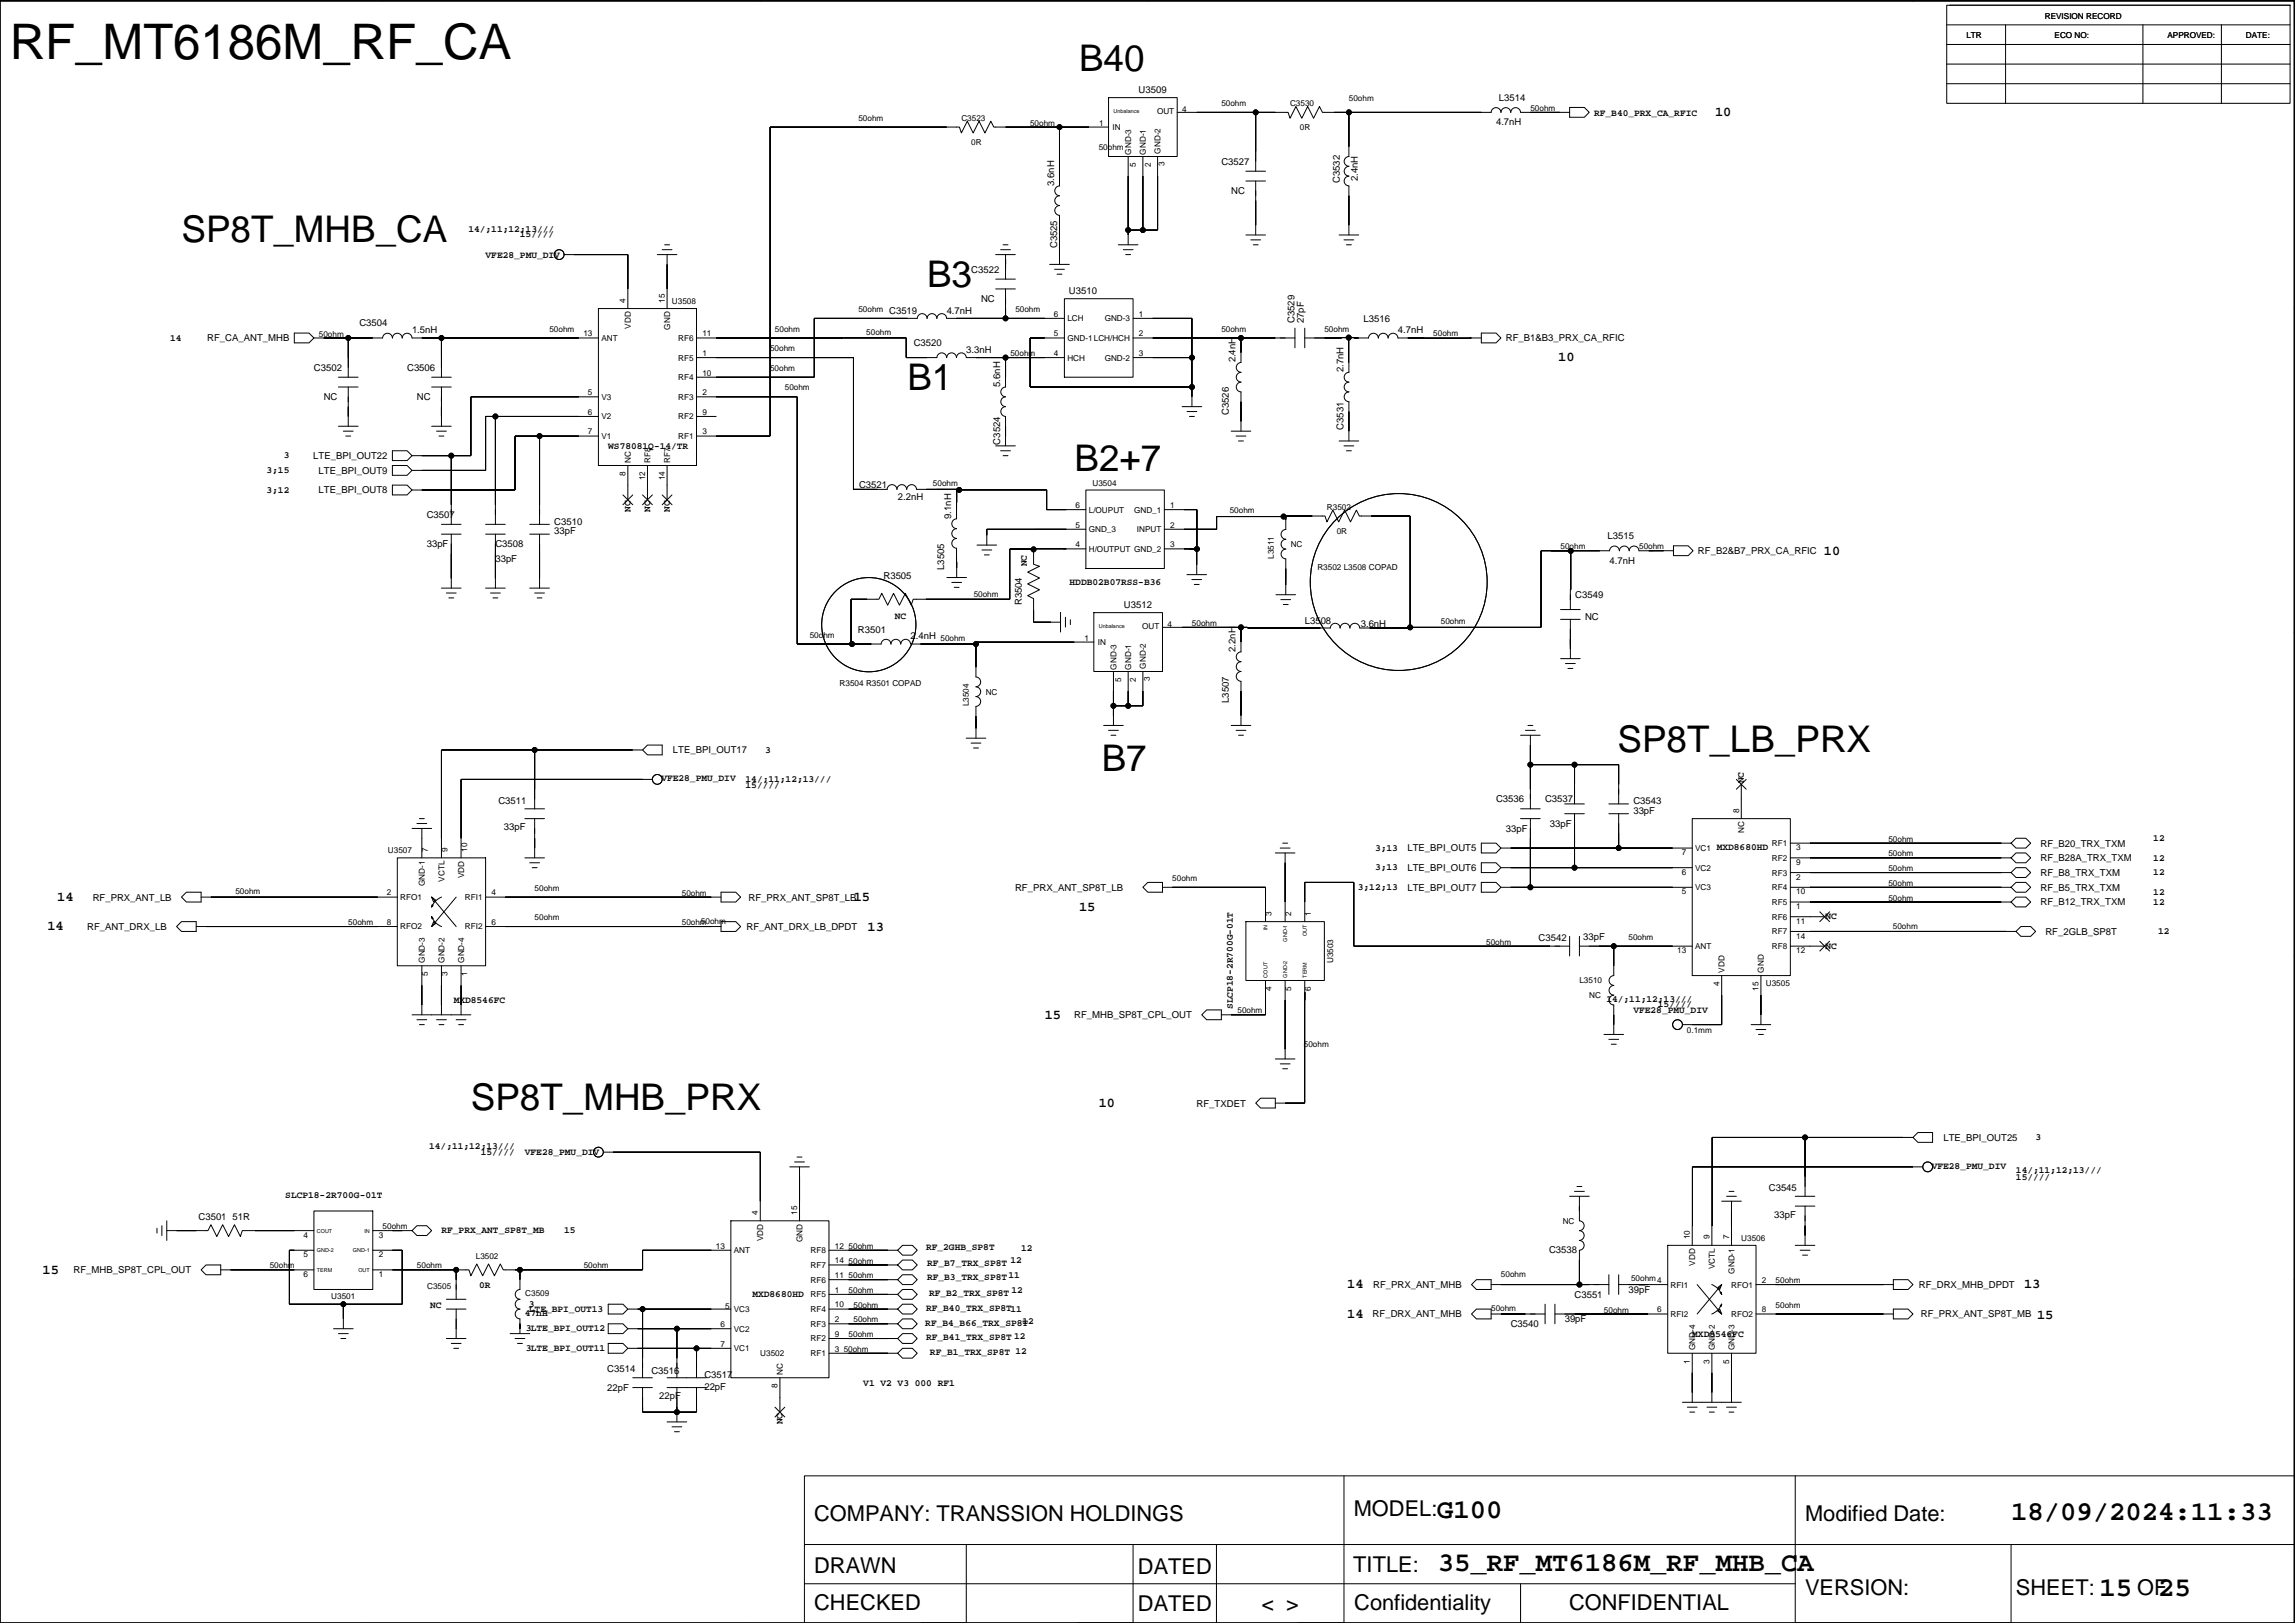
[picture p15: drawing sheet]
<svg xmlns="http://www.w3.org/2000/svg" width="594mm" height="420mm" viewBox="0 0 594 420" stroke-linecap="round" stroke-linejoin="round" font-family="sans-serif">
<defs><g id="words">
<text font-size="12.7" x="2.5" y="15.4">RF_MT6186M_RF_CA</text>
<g font-size="9.5">
<text x="279.3" y="18.5">B40</text>
<text x="47" y="62.6">SP8T_MHB_CA</text>
<text x="240" y="74.4">B3</text>
<text x="234.9" y="101">B1</text>
<text x="278.1" y="122">B2+7</text>
<text x="418.7" y="194.8">SP8T_LB_PRX</text>
<text x="285.2" y="199.5">B7</text>
<text x="121.9" y="287.4">SP8T_MHB_PRX</text>
</g>
<g font-size="7.1">
<text x="372" y="392.9">G100</text>
<text x="520.6" y="393.5">18/09/2024:11:33</text>
<text x="372.2" y="406.8">35_RF_MT6186M_RF_MHB_CA</text>
<text x="543.4" y="413.3">15</text>
<text x="558.7" y="413.3">25</text>
</g>
<g font-size="5.6">
<text x="210.8" y="393.8">COMPANY: TRANSSION HOLDINGS</text>
<text x="350.4" y="392.5">MODEL:</text>
<text x="467.3" y="393.8">Modified Date:</text>
<text x="210.8" y="407.2">DRAWN</text>
<text x="294.6" y="407.3">DATED</text>
<text x="350.3" y="406.8">TITLE:</text>
<text x="467.3" y="412.8">VERSION:</text>
<text x="521.9" y="412.8">SHEET:</text>
<text x="553.2" y="412.8">OF</text>
<text x="210.8" y="416.9">CHECKED</text>
<text x="294.6" y="417">DATED</text>
<text x="326.5" y="417.1">&lt; &gt;</text>
<text x="350.6" y="416.9">Confidentiality</text>
<text x="406.2" y="416.9">CONFIDENTIAL</text>
</g>
<g font-size="3.5">
<text x="50.8" y="-1">6</text>
<text x="144.7" y="-.9">5</text>
<text x="250" y="-1">4</text>
<text x="552.6" y="-.9">1</text>
<text x="444" y="30.1">10</text>
<text x="403.3" y="93.6">10</text>
<text x="472.1" y="143.6">10</text>
<text x="14.8" y="233.2">14</text>
<text x="221" y="233.2">15</text>
<text x="279.3" y="235.8">15</text>
<text x="12.3" y="240.9">14</text>
<text x="224.6" y="241.1">13</text>
<text x="270.4" y="263.7">15</text>
<text x="284.4" y="286.6">10</text>
<text x="11" y="329.7">15</text>
<text x="348.7" y="333.5">14</text>
<text x="524" y="333.5">13</text>
<text x="348.7" y="341.2">14</text>
<text x="527.3" y="341.4">15</text>
</g>
<g font-size="2.5">
<text x="294.7" y="24.1">U3509</text>
<text x="388" y="26.1">L3514</text>
<text x="412.7" y="29.9">RF_B40_PRX_CA_RFIC</text>
<text x="387.3" y="32.5">4.7nH</text>
<text x="316.2" y="42.6">C3527</text>
<text x="346.8" y="47.4" transform="rotate(-90 346.8 47.4)">C3532</text>
<text x="351.4" y="46.9" transform="rotate(-90 351.4 46.9)">2.4nH</text>
<text x="272.9" y="48.1" transform="rotate(-90 272.9 48.1)">3.6nH</text>
<text x="318.7" y="50.3">NC</text>
<text x="121.3" y="60">14/;11;12;13///</text>
<text x="134.6" y="61.4">15////</text>
<text x="273.6" y="64.3" transform="rotate(-90 273.6 64.3)">C3525</text>
<text x="125.7" y="66.7">VFE28_PMU_DIV</text>
<text x="251.4" y="70.6">C3522</text>
<text x="276.7" y="76.1">U3510</text>
<text x="230.2" y="81.2">C3519</text>
<text x="245.1" y="81.2">4.7nH</text>
<text x="253.9" y="78.2">NC</text>
<text x="335.1" y="83.7" transform="rotate(-90 335.1 83.7)">C3529</text>
<text x="337.5" y="83.7" transform="rotate(-90 337.5 83.7)">27pF</text>
<text x="352.9" y="83.4">L3516</text>
<text x="44" y="88.2">14</text>
<text x="53.6" y="88.4">RF_CA_ANT_MHB</text>
<text x="93" y="84.5">C3504</text>
<text x="106.7" y="86.3">1.5nH</text>
<text x="236.5" y="89.6">C3520</text>
<text x="361.9" y="86.3">4.7nH</text>
<text x="389.8" y="88.4">RF_B1&amp;B3_PRX_CA_RFIC</text>
<text x="81.3" y="96">C3502</text>
<text x="105.4" y="96">C3506</text>
<text x="250.1" y="91.4">3.3nH</text>
<text x="319.8" y="93.8" transform="rotate(-90 319.8 93.8)">2.4nH</text>
<text x="258.9" y="100.2" transform="rotate(-90 258.9 100.2)">5.6nH</text>
<text x="347.8" y="96.4" transform="rotate(-90 347.8 96.4)">2.7nH</text>
<text x="83.8" y="103.6">NC</text>
<text x="107.9" y="103.6">NC</text>
<text x="318.1" y="107.5" transform="rotate(-90 318.1 107.5)">C3526</text>
<text x="347.8" y="111.3" transform="rotate(-90 347.8 111.3)">C3531</text>
<text x="73.4" y="118.7">3</text>
<text x="81.1" y="118.9">LTE_BPI_OUT22</text>
<text x="157.4" y="116.3">WS78081Q-14/TR</text>
<text x="258.9" y="115.1" transform="rotate(-90 258.9 115.1)">C3524</text>
<text x="69" y="122.5">3;15</text>
<text x="82.5" y="122.7">LTE_BPI_OUT9</text>
<text x="69" y="127.5">3;12</text>
<text x="82.5" y="127.7">LTE_BPI_OUT8</text>
<text x="222.4" y="126.2">C3521</text>
<text x="232.4" y="129.5">2.2nH</text>
<text x="110.5" y="134">C3507</text>
<text x="143.5" y="135.8">C3510</text>
<text x="163.2" y="132.6" transform="rotate(-90 163.2 132.6)">NC</text>
<text x="168.3" y="132.6" transform="rotate(-90 168.3 132.6)">NC</text>
<text x="173.4" y="132.6" transform="rotate(-90 173.4 132.6)">NC</text>
<text x="246.2" y="134.3" transform="rotate(-90 246.2 134.3)">9.1nH</text>
<text x="110.5" y="141.7">33pF</text>
<text x="128.2" y="141.7">C3508</text>
<text x="143.5" y="138.4">33pF</text>
<text x="416.1" y="139.6">L3515</text>
<text x="439.5" y="143.5">RF_B2&amp;B7_PRX_CA_RFIC</text>
<text x="128.2" y="145.5">33pF</text>
<text x="228.7" y="150">R3505</text>
<text x="244.4" y="147.5" transform="rotate(-90 244.4 147.5)">L3505</text>
<text x="265.8" y="146.6" transform="rotate(-90 265.8 146.6)">NC</text>
<text x="416.6" y="146">4.7nH</text>
<text x="276.9" y="151.5">HDDB02B07RSS-B36</text>
<text x="407.8" y="154.8">C3549</text>
<text x="231.6" y="160.1">NC</text>
<text x="264.5" y="156.7" transform="rotate(-90 264.5 156.7)">R3504</text>
<text x="290.9" y="157.4">U3512</text>
<text x="337.8" y="161.6">L3508</text>
<text x="410.3" y="160.4">NC</text>
<text x="222.1" y="163.7">R3501</text>
<text x="235.7" y="165.5">2.4nH</text>
<text x="352.2" y="162.4">3.6nH</text>
<text x="319.8" y="168.8" transform="rotate(-90 319.8 168.8)">2.2nH</text>
<text x="318.1" y="182" transform="rotate(-90 318.1 182)">L3507</text>
<text x="174.2" y="195">LTE_BPI_OUT17</text>
<text x="198.1" y="194.8">3</text>
<text x="171.2" y="202.2">VFE28_PMU_DIV</text>
<text x="193" y="202.4">14/;11;12;13///</text>
<text x="193" y="203.9">15////</text>
<text x="451.4" y="202.8" transform="rotate(-90 451.4 202.8)">NC</text>
<text x="129" y="208.1">C3511</text>
<text x="387.3" y="207.7">C3536</text>
<text x="400" y="207.7">C3537</text>
<text x="422.8" y="208.2">C3543</text>
<text x="130.4" y="214.9">33pF</text>
<text x="389.8" y="215.3">33pF</text>
<text x="401.2" y="214">33pF</text>
<text x="422.8" y="210.7">33pF</text>
<text x="355.9" y="220.2">3;13</text>
<text x="364.3" y="220.4">LTE_BPI_OUT5</text>
<text x="444.4" y="220">MXD8680HD</text>
<text x="528.2" y="219.2">RF_B20_TRX_TXM</text>
<text x="557.4" y="217.7">12</text>
<text x="355.9" y="225.3">3;13</text>
<text x="364.3" y="225.5">LTE_BPI_OUT6</text>
<text x="528.2" y="226.8">RF_B8_TRX_TXM</text>
<text x="528.2" y="223">RF_B28A_TRX_TXM</text>
<text x="557.4" y="226.6">12</text>
<text x="557.4" y="222.8">12</text>
<text x="24" y="233.1">RF_PRX_ANT_LB</text>
<text x="193.8" y="233.1">RF_PRX_ANT_SP8T_LB</text>
<text x="262.8" y="230.6">RF_PRX_ANT_SP8T_LB</text>
<text x="351.5" y="230.4">3;12;13</text>
<text x="364.3" y="230.6">LTE_BPI_OUT7</text>
<text x="528.2" y="230.6">RF_B5_TRX_TXM</text>
<text x="557.4" y="231.7">12</text>
<text x="472.5" y="238">NC</text>
<text x="528.2" y="234.4">RF_B12_TRX_TXM</text>
<text x="557.4" y="234.2">12</text>
<text x="22.6" y="240.7">RF_ANT_DRX_LB</text>
<text x="193.2" y="240.7">RF_ANT_DRX_LB_DPDT</text>
<text x="398.3" y="243.5">C3542</text>
<text x="409.8" y="243.4">33pF</text>
<text x="472.5" y="245.6">NC</text>
<text x="529.5" y="242">RF_2GLB_SP8T</text>
<text x="558.7" y="241.8">12</text>
<text x="117.4" y="259.7">MXD8546FC</text>
<text x="278.1" y="263.6">RF_MHB_SP8T_CPL_OUT</text>
<text x="319.1" y="261.2" transform="rotate(-90 319.1 261.2)">SLCP18-2R700G-01T</text>
<text x="415.8" y="259.4">14/;11;12;13///</text>
<text x="422.8" y="262.3">VFE28_PMU_DIV</text>
<text x="429.2" y="260.8">15////</text>
<text x="309.7" y="286.5">RF_TXDET</text>
<text x="111.1" y="297.5">14/;11;12;13///</text>
<text x="124.4" y="298.9">15////</text>
<text x="135.9" y="299.1">VFE28_PMU_DIV</text>
<text x="503.1" y="295.3">LTE_BPI_OUT25</text>
<text x="526.9" y="295.2">3</text>
<text x="500.1" y="302.5">VFE28_PMU_DIV</text>
<text x="521.9" y="303.6">14/;11;12;13///</text>
<text x="521.9" y="305.4">15////</text>
<text x="73.8" y="310.2">SLCP18-2R700G-01T</text>
<text x="457.9" y="308.4">C3545</text>
<text x="51.4" y="315.9">C3501</text>
<text x="60.2" y="315.9">51R</text>
<text x="459.3" y="315.2">33pF</text>
<text x="114.3" y="319.3">RF_PRX_ANT_SP8T_MB</text>
<text x="146" y="319.3">15</text>
<text x="239.7" y="323.6">RF_2GHB_SP8T</text>
<text x="264.4" y="323.8">12</text>
<text x="19.1" y="329.6">RF_MHB_SP8T_CPL_OUT</text>
<text x="240" y="327.7">RF_B7_TRX_SP8T</text>
<text x="261.6" y="326.9">12</text>
<text x="401" y="324.3">C3538</text>
<text x="124" y="333.4">0R</text>
<text x="194.8" y="335.7">MXD8680HD</text>
<text x="240" y="331.5">RF_B3_TRX_SP8T11</text>
<text x="240.5" y="335.5">RF_B2_TRX_SP8T</text>
<text x="261.8" y="334.8">12</text>
<text x="355.5" y="333.4">RF_PRX_ANT_MHB</text>
<text x="407.6" y="335.9">C3551</text>
<text x="421.5" y="334.6">39pF</text>
<text x="496.7" y="333.4">RF_DRX_MHB_DPDT</text>
<text x="111.3" y="338.6">NC</text>
<text x="135.9" y="340.6">47nH</text>
<text x="136.9" y="339.6">LTE_BPI_OUT13</text>
<text x="136.9" y="338.3">3</text>
<text x="239.7" y="339.3">RF_B40_TRX_SP8T11</text>
<text x="355.3" y="341.1">RF_DRX_ANT_MHB</text>
<text x="497.2" y="341.1">RF_PRX_ANT_SP8T_MB</text>
<text x="136.2" y="344.7">3LTE_BPI_OUT12</text>
<text x="239.5" y="343.2">RF_B4_B66_TRX_SP8T</text>
<text x="239.7" y="347">RF_B41_TRX_SP8T 12</text>
<text x="264.7" y="342.8">12</text>
<text x="391.1" y="343.6">C3540</text>
<text x="405" y="342.3">39pF</text>
<text x="438.1" y="346.1">MXD8546FC</text>
<text x="136.2" y="349.7">3LTE_BPI_OUT11</text>
<text x="240.7" y="350.8">RF_B1_TRX_SP8T 12</text>
<text x="157.2" y="355.2">C3514</text>
<text x="168.6" y="355.7">C3516</text>
<text x="182.3" y="359.8">22pF</text>
<text x="182.3" y="356.7">C3517</text>
<text x="223.5" y="358.8">V1 V2 V3 000 RF1</text>
<text x="157.2" y="360.1">22pF</text>
<text x="170.6" y="362.1">22pF</text>
<text x="202.6" y="368.7" transform="rotate(-90 202.6 368.7)">NC</text>
</g>
<g font-size="2.1">
<text x="529.3" y="4.8">REVISION RECORD</text>
<text x="509" y="9.9">LTR</text>
<text x="531.9" y="9.9">ECO NO:</text>
<text x="561.1" y="9.9">APPROVED:</text>
<text x="581.4" y="9.9">DATE:</text>
<text x="299.5" y="29.6">OUT</text>
<text x="306" y="28.9">4</text>
<text x="316.2" y="27.4">50ohm</text>
<text x="333.9" y="27.4">C3530</text>
<text x="349.2" y="26.2">50ohm</text>
<text x="396.1" y="28.7">50ohm</text>
<text x="222.2" y="31.3">50ohm</text>
<text x="248.9" y="31.3">C3523</text>
<text x="266.6" y="32.5">50ohm</text>
<text x="284.5" y="32.7">1</text>
<text x="288" y="33.7">IN</text>
<text x="336.5" y="33.7">0R</text>
<text x="251.4" y="37.5">0R</text>
<text x="284.4" y="38.9">50ohm</text>
<text x="292.8" y="40" transform="rotate(-90 292.8 40)">GND-3</text>
<text x="296.6" y="40" transform="rotate(-90 296.6 40)">GND-1</text>
<text x="300.4" y="39.8" transform="rotate(-90 300.4 39.8)">GND-2</text>
<text x="294.1" y="43.2" transform="rotate(-90 294.1 43.2)">5</text>
<text x="297.9" y="43.2" transform="rotate(-90 297.9 43.2)">2</text>
<text x="301.4" y="43" transform="rotate(-90 301.4 43)">3</text>
<text x="161.9" y="78.4" transform="rotate(-90 161.9 78.4)">4</text>
<text x="172.1" y="78.4" transform="rotate(-90 172.1 78.4)">15</text>
<text x="174" y="78.7">U3508</text>
<text x="222.2" y="80.8">50ohm</text>
<text x="262.8" y="80.8">50ohm</text>
<text x="272.8" y="82">6</text>
<text x="276.3" y="83.2">LCH</text>
<text x="286" y="83.2">GND-3</text>
<text x="294.8" y="82">1</text>
<text x="82.5" y="87.1">50ohm</text>
<text x="142.2" y="85.8">50ohm</text>
<text x="151" y="87.1">13</text>
<text x="155.7" y="88.3">ANT</text>
<text x="163.3" y="85.1" transform="rotate(-90 163.3 85.1)">VDD</text>
<text x="173.4" y="85.3" transform="rotate(-90 173.4 85.3)">GND</text>
<text x="175.5" y="88.3">RF6</text>
<text x="181.8" y="87.1">11</text>
<text x="200.6" y="85.8">50ohm</text>
<text x="224.2" y="86.8">50ohm</text>
<text x="272.8" y="87.1">5</text>
<text x="276.3" y="88.3">GND-1LCH/HCH</text>
<text x="294.8" y="87.1">2</text>
<text x="316.2" y="85.8">50ohm</text>
<text x="342.8" y="85.8">50ohm</text>
<text x="371" y="86.9">50ohm</text>
<text x="175.5" y="93.3">RF5</text>
<text x="181.8" y="92.1">1</text>
<text x="199.3" y="90.9">50ohm</text>
<text x="261.6" y="92.2">50ohm</text>
<text x="272.8" y="92.1">4</text>
<text x="276.3" y="93.3">HCH</text>
<text x="286" y="93.3">GND-2</text>
<text x="294.8" y="92.1">3</text>
<text x="175.5" y="98.4">RF4</text>
<text x="181.8" y="97.2">10</text>
<text x="199.3" y="96">50ohm</text>
<text x="203.2" y="101.1">50ohm</text>
<text x="152.2" y="102.3">5</text>
<text x="152.2" y="107.4">6</text>
<text x="155.7" y="103.5">V3</text>
<text x="175.5" y="103.5">RF3</text>
<text x="181.8" y="102.3">2</text>
<text x="181.8" y="107.4">9</text>
<text x="152.2" y="112.5">7</text>
<text x="155.7" y="108.6">V2</text>
<text x="155.7" y="113.6">V1</text>
<text x="175.5" y="113.6">RF1</text>
<text x="175.5" y="108.6">RF2</text>
<text x="181.8" y="112.5">3</text>
<text x="163.3" y="119.7" transform="rotate(-90 163.3 119.7)">NC</text>
<text x="168.4" y="119.7" transform="rotate(-90 168.4 119.7)">RF8</text>
<text x="173.4" y="119.7" transform="rotate(-90 173.4 119.7)">RF7</text>
<text x="161.9" y="123.2" transform="rotate(-90 161.9 123.2)">8</text>
<text x="167" y="124.4" transform="rotate(-90 167 124.4)">12</text>
<text x="172.1" y="124.4" transform="rotate(-90 172.1 124.4)">14</text>
<text x="241.5" y="125.9">50ohm</text>
<text x="282.8" y="125.7">U3504</text>
<text x="278.4" y="131.5">6</text>
<text x="302.9" y="131.5">1</text>
<text x="343.5" y="131.9">R3502</text>
<text x="278.4" y="136.6">5</text>
<text x="281.8" y="132.7">L/OUPUT</text>
<text x="281.8" y="137.8">GND_3</text>
<text x="293.6" y="132.7">GND_1</text>
<text x="294.3" y="137.8">INPUT</text>
<text x="302.9" y="136.6">2</text>
<text x="318.3" y="132.8">50ohm</text>
<text x="278.4" y="141.7">4</text>
<text x="281.8" y="142.9">H/OUTPUT GND_2</text>
<text x="302.9" y="141.7">3</text>
<text x="334.1" y="141.6">NC</text>
<text x="346" y="138.2">0R</text>
<text x="404" y="142.2">50ohm</text>
<text x="424.3" y="142.2">50ohm</text>
<text x="329.8" y="144.7" transform="rotate(-90 329.8 144.7)">L3511</text>
<text x="341" y="147.6">R3502 L3508 COPAD</text>
<text x="252" y="154.6">50ohm</text>
<text x="373" y="161.5">50ohm</text>
<text x="209.6" y="165.2">50ohm</text>
<text x="243.4" y="166">50ohm</text>
<text x="280.7" y="166">1</text>
<text x="284.2" y="167">IN</text>
<text x="295.7" y="162.9">OUT</text>
<text x="302.2" y="162.2">4</text>
<text x="308.5" y="162">50ohm</text>
<text x="289" y="173.3" transform="rotate(-90 289 173.3)">GND-3</text>
<text x="292.8" y="173.3" transform="rotate(-90 292.8 173.3)">GND-1</text>
<text x="296.6" y="173.1" transform="rotate(-90 296.6 173.1)">GND-2</text>
<text x="217.4" y="177.7">R3504 R3501 COPAD</text>
<text x="255.2" y="179.8">NC</text>
<text x="290.3" y="176.5" transform="rotate(-90 290.3 176.5)">5</text>
<text x="294.1" y="176.5" transform="rotate(-90 294.1 176.5)">2</text>
<text x="297.6" y="176.3" transform="rotate(-90 297.6 176.3)">3</text>
<text x="250.8" y="182.9" transform="rotate(-90 250.8 182.9)">L3504</text>
<text x="450.2" y="210.4" transform="rotate(-90 450.2 210.4)">8</text>
<text x="451.5" y="215.7" transform="rotate(-90 451.5 215.7)">NC</text>
<text x="100.4" y="220.9">U3507</text>
<text x="110.8" y="220.6" transform="rotate(-90 110.8 220.6)">7</text>
<text x="115.8" y="220.6" transform="rotate(-90 115.8 220.6)">9</text>
<text x="120.9" y="220.6" transform="rotate(-90 120.9 220.6)">10</text>
<text x="435.3" y="221.4">7</text>
<text x="438.8" y="220.3">VC1</text>
<text x="458.7" y="219">RF1</text>
<text x="465" y="220.1">3</text>
<text x="488.8" y="221.7">50ohm</text>
<text x="488.8" y="217.9">50ohm</text>
<text x="120.1" y="227.3" transform="rotate(-90 120.1 227.3)">VDD</text>
<text x="435.3" y="226.5">6</text>
<text x="438.8" y="225.4">VC2</text>
<text x="458.7" y="226.7">RF3</text>
<text x="458.7" y="222.8">RF2</text>
<text x="465" y="223.9">9</text>
<text x="465" y="227.8">2</text>
<text x="488.8" y="225.5">50ohm</text>
<text x="60.9" y="231.5">50ohm</text>
<text x="100.1" y="231.8">2</text>
<text x="103.6" y="233">RFO1</text>
<text x="110" y="229.4" transform="rotate(-90 110 229.4)">GND-1</text>
<text x="115" y="228.3" transform="rotate(-90 115 228.3)">VCTL</text>
<text x="120.4" y="233">RFI1</text>
<text x="127.2" y="231.8">4</text>
<text x="138.4" y="230.6">50ohm</text>
<text x="176.5" y="231.9">50ohm</text>
<text x="303.5" y="228.1">50ohm</text>
<text x="435.3" y="231.6">5</text>
<text x="438.8" y="230.5">VC3</text>
<text x="458.7" y="230.5">RF4</text>
<text x="465" y="231.6">10</text>
<text x="488.8" y="229.3">50ohm</text>
<text x="488.8" y="233.1">50ohm</text>
<text x="90.1" y="239.5">50ohm</text>
<text x="100.1" y="239.4">8</text>
<text x="127.2" y="239.4">6</text>
<text x="138.4" y="238.2">50ohm</text>
<text x="176.5" y="239.5">50ohm</text>
<text x="181.4" y="239.1">50ohm</text>
<text x="329.2" y="237.1" transform="rotate(-90 329.2 237.1)">3</text>
<text x="334.2" y="237.1" transform="rotate(-90 334.2 237.1)">2</text>
<text x="339.3" y="237.1" transform="rotate(-90 339.3 237.1)">1</text>
<text x="458.7" y="234.3">RF5</text>
<text x="458.7" y="238.1">RF6</text>
<text x="465" y="239.2">11</text>
<text x="465" y="235.4">1</text>
<text x="103.6" y="240.6">RFO2</text>
<text x="120.4" y="240.6">RFI2</text>
<text x="384.7" y="244.6">50ohm</text>
<text x="421.5" y="243.3">50ohm</text>
<text x="438.8" y="245.7">ANT</text>
<text x="458.7" y="245.7">RF8</text>
<text x="458.7" y="241.9">RF7</text>
<text x="465" y="243">14</text>
<text x="490" y="240.4">50ohm</text>
<text x="110" y="249.3" transform="rotate(-90 110 249.3)">GND-3</text>
<text x="115" y="249.3" transform="rotate(-90 115 249.3)">GND-2</text>
<text x="120.1" y="249.3" transform="rotate(-90 120.1 249.3)">GND-4</text>
<text x="345.1" y="249.3" transform="rotate(-90 345.1 249.3)">U3503</text>
<text x="434.2" y="246.8">13</text>
<text x="446.4" y="251.8" transform="rotate(-90 446.4 251.8)">VDD</text>
<text x="456.6" y="251.8" transform="rotate(-90 456.6 251.8)">GND</text>
<text x="465" y="246.8">12</text>
<text x="110.8" y="252.7" transform="rotate(-90 110.8 252.7)">5</text>
<text x="115.8" y="252.7" transform="rotate(-90 115.8 252.7)">3</text>
<text x="120.9" y="252.7" transform="rotate(-90 120.9 252.7)">1</text>
<text x="329.2" y="256.5" transform="rotate(-90 329.2 256.5)">4</text>
<text x="334.2" y="256.5" transform="rotate(-90 334.2 256.5)">5</text>
<text x="339.3" y="256.5" transform="rotate(-90 339.3 256.5)">6</text>
<text x="408.8" y="254.4">L3510</text>
<text x="445.1" y="255.3" transform="rotate(-90 445.1 255.3)">4</text>
<text x="455.2" y="256.4" transform="rotate(-90 455.2 256.4)">15</text>
<text x="457.1" y="255.1">U3505</text>
<text x="320.3" y="262.2">50ohm</text>
<text x="411.4" y="258.4">NC</text>
<text x="436.7" y="267.4">0.1mm</text>
<text x="337.5" y="271">50ohm</text>
<text x="196.2" y="314.5" transform="rotate(-90 196.2 314.5)">4</text>
<text x="206.4" y="314.5" transform="rotate(-90 206.4 314.5)">15</text>
<text x="404.5" y="317">NC</text>
<text x="78.6" y="320.4">4</text>
<text x="98" y="320.4">3</text>
<text x="99" y="318.2">50ohm</text>
<text x="185.3" y="323.2">13</text>
<text x="197.6" y="321.3" transform="rotate(-90 197.6 321.3)">VDD</text>
<text x="207.7" y="321.5" transform="rotate(-90 207.7 321.5)">GND</text>
<text x="216.1" y="323.2">12</text>
<text x="219.7" y="323.3">50ohm</text>
<text x="437.5" y="320.9" transform="rotate(-90 437.5 320.9)">10</text>
<text x="442.5" y="320.9" transform="rotate(-90 442.5 320.9)">9</text>
<text x="447.6" y="320.9" transform="rotate(-90 447.6 320.9)">7</text>
<text x="450.7" y="321.2">U3506</text>
<text x="69.8" y="328.4">50ohm</text>
<text x="78.6" y="325.5">5</text>
<text x="98" y="325.5">2</text>
<text x="107.9" y="328.4">50ohm</text>
<text x="123.2" y="325.8">L3502</text>
<text x="151.1" y="328.4">50ohm</text>
<text x="189.9" y="324.4">ANT</text>
<text x="209.8" y="324.4">RF8</text>
<text x="209.8" y="328.2">RF7</text>
<text x="216.1" y="327">14</text>
<text x="219.7" y="327.1">50ohm</text>
<text x="438.8" y="327.6" transform="rotate(-90 438.8 327.6)">VDD</text>
<text x="443.9" y="328.6" transform="rotate(-90 443.9 328.6)">VCTL</text>
<text x="449" y="329.7" transform="rotate(-90 449 329.7)">GND-1</text>
<text x="78.6" y="330.6">6</text>
<text x="98" y="330.6">1</text>
<text x="110.6" y="333.7">C3505</text>
<text x="136" y="335.6">C3509</text>
<text x="209.8" y="335.8">RF5</text>
<text x="209.8" y="332">RF6</text>
<text x="216.1" y="330.9">11</text>
<text x="216.1" y="334.7">1</text>
<text x="219.7" y="334.7">50ohm</text>
<text x="219.7" y="330.9">50ohm</text>
<text x="388.5" y="330.6">50ohm</text>
<text x="422.2" y="331.5">50ohm</text>
<text x="429" y="332.1">4</text>
<text x="432.5" y="333.3">RFI1</text>
<text x="448.1" y="333.3">RFO1</text>
<text x="456.1" y="332.1">2</text>
<text x="459.6" y="332.2">50ohm</text>
<text x="85.8" y="336.4">U3501</text>
<text x="187.8" y="338.8">5</text>
<text x="189.9" y="339.7">VC3</text>
<text x="209.8" y="339.7">RF4</text>
<text x="216.1" y="338.5">10</text>
<text x="220.9" y="338.5">50ohm</text>
<text x="386" y="339.4">50ohm</text>
<text x="415.2" y="339.8">50ohm</text>
<text x="429" y="339.7">6</text>
<text x="432.5" y="340.9">RFI2</text>
<text x="448.1" y="340.9">RFO2</text>
<text x="456.1" y="339.7">8</text>
<text x="459.6" y="338.5">50ohm</text>
<text x="186.5" y="343.5">6</text>
<text x="189.9" y="344.7">VC2</text>
<text x="209.8" y="343.5">RF3</text>
<text x="209.8" y="347.3">RF2</text>
<text x="216.1" y="346.1">9</text>
<text x="216.1" y="342.3">2</text>
<text x="219.7" y="346.1">50ohm</text>
<text x="220.9" y="342.3">50ohm</text>
<text x="186.5" y="348.6">7</text>
<text x="189.9" y="349.8">VC1</text>
<text x="196.8" y="351">U3502</text>
<text x="209.8" y="351.1">RF1</text>
<text x="216.1" y="349.9">3</text>
<text x="218.4" y="349.9">50ohm</text>
<text x="437.5" y="353" transform="rotate(-90 437.5 353)">1</text>
<text x="438.8" y="349.6" transform="rotate(-90 438.8 349.6)">GND-4</text>
<text x="442.5" y="353" transform="rotate(-90 442.5 353)">3</text>
<text x="443.9" y="349.6" transform="rotate(-90 443.9 349.6)">GND-2</text>
<text x="447.6" y="353" transform="rotate(-90 447.6 353)">5</text>
<text x="449" y="349.6" transform="rotate(-90 449 349.6)">GND-3</text>
<text x="201.3" y="359.4" transform="rotate(-90 201.3 359.4)">8</text>
<text x="202.6" y="355.9" transform="rotate(-90 202.6 355.9)">NC</text>
</g>
<g font-size="1.4">
<text x="288.2" y="29.2">Unbalance</text>
<text x="284.4" y="162.5">Unbalance</text>
<text x="328.1" y="240.8" transform="rotate(-90 328.1 240.8)">IN</text>
<text x="333.2" y="243.7" transform="rotate(-90 333.2 243.7)">GND-1</text>
<text x="338.2" y="242.3" transform="rotate(-90 338.2 242.3)">OUT</text>
<text x="328.1" y="253.1" transform="rotate(-90 328.1 253.1)">COUT</text>
<text x="333.2" y="253.1" transform="rotate(-90 333.2 253.1)">GND-2</text>
<text x="338.2" y="253.1" transform="rotate(-90 338.2 253.1)">TERM</text>
<text x="82" y="319.1">COUT</text>
<text x="94.3" y="319.1">IN</text>
<text x="82" y="324.2">GND-2</text>
<text x="82" y="329.2">TERM</text>
<text x="91.3" y="324.2">GND-1</text>
<text x="92.8" y="329.2">OUT</text>
</g>
</g></defs>
<g fill="none" stroke="#000" stroke-width=".26">
<path d="M99 0v.3M196.8 0v.3M297.1 0v.3M396.1 0v.3M495.2 0v.3M0 .1h594v420.1h-594zM0 .3h593.9v419.9h-593.9zM503.9 1.4h88.9v25.4h-88.9zM503.9 16.6h88.9M503.9 11.5h88.9M503.9 6.4h88.9M504.7 1.4h88.1"/>
<path d="M519.2 6.4v20.4M554.7 6.4v20.4M575 6.4v20.4M274.3 32.9v15.2a1.27 1.27 0 0 0-1.3 1.3 1.27 1.27 0 0 0 1.3 1.3 1.27 1.27 0 0 0-1.3 1.2 1.27 1.27 0 0 0 1.3 1.3 1.27 1.27 0 0 0-1.3 1.3 1.27 1.27 0 0 0 1.3 1.3M287 25.3h17.7v15.2h-17.7zM287 32.9h-29.8l-.7-1.5-1.5 3-1.6-3-1.5 3-1.5-3-1.5 3-.5-1.5h-49.1v80h-19M304.7 29.1h28.7l.5 1.5 1.6-3 1.5 3 1.5-3 1.5 3 1.6-3 .7 1.5h43.7M325 29.1v15.2M349.2 29.1v11.4a1.27 1.27 0 0 0-1.2 1.3 1.27 1.27 0 0 0 1.2 1.3 1.27 1.27 0 0 0-1.2 1.2 1.27 1.27 0 0 0 1.2 1.3 1.27 1.27 0 0 0-1.2 1.3 1.27 1.27 0 0 0 1.2 1.2v12.7M386 29.1a1.27 1.27 0 0 1 1.3-1.2 1.27 1.27 0 0 1 1.2 1.2 1.27 1.27 0 0 1 1.3-1.2 1.27 1.27 0 0 1 1.3 1.2 1.27 1.27 0 0 1 1.2-1.2 1.27 1.27 0 0 1 1.3 1.2M393.6 29.1h12.7M403.8 29.1h.1"/>
<path d="M406.3 27.8h3.8l1.3 1.3-1.3 1.3h-3.8zM503.9 21.7h88.9M274.3 55.8v12.6M292 40.5v22.9M295.8 40.5v19.1M299.7 40.5v19.1h-7.7M322.5 46.9h5.1M322.5 44.3h5.1M325 58.3h.1M325 46.9v13.9M349.2 58.3h.1M146 65.9h16.5v14"/>
<path d="M148.6 65.9h.1M154.9 79.9h25.4v40.6h-25.4zM170.1 65.9h5.1M171.4 64.6h2.6M172 63.4h1.3M172.7 68.4h.1M172.7 65.9v14M257.8 65.9h5M257.8 74.8h5M257.8 72.3h5M259 64.6h2.6M259.7 63.4h1.2"/>
<path d="M260.3 68.4h.1M260.3 65.9v6.4M260.3 74.8v7.6M271.7 68.4h5.1M273 69.7h2.5M273.6 71h1.3M274.3 65.9h.1M275.5 77.3h17.8v20.4h-17.8zM289.5 63.4h5.1M290.8 64.6h2.5M291.4 65.9h1.3M292 60.8h.1"/>
<path d="M322.5 60.8h5.1M323.8 62.1h2.5M324.4 63.4h1.3M346.6 60.8h5.1M347.9 62.1h2.5M348.5 63.4h1.3M593.9 79.9h.2M-.1 85h.1M76.2 86.2h3.8l1.3 1.3-1.3 1.3h-3.8zM81.3 87.5h17.7a1.27 1.27 0 0 1 1.3-1.2 1.27 1.27 0 0 1 1.3 1.2 1.27 1.27 0 0 1 1.2-1.2 1.27 1.27 0 0 1 1.3 1.2 1.27 1.27 0 0 1 1.3-1.2 1.27 1.27 0 0 1 1.3 1.2h48.2M83.8 87.5h.1M87.6 97.7h5.1"/>
<path d="M90.1 87.5v10.2M111.7 97.7h5.1M114.3 87.5v10.2M180.3 92.6h40.6v34.1h8.7a1.27 1.27 0 0 1 1.3-1.2 1.27 1.27 0 0 1 1.3 1.2 1.27 1.27 0 0 1 1.2-1.2 1.27 1.27 0 0 1 1.3 1.2 1.27 1.27 0 0 1 1.3-1.2 1.27 1.27 0 0 1 1.3 1.2h11v.1M180.3 87.5h54.3v5.1h7.9M218.4 87.5h.1M242.5 92.6a1.27 1.27 0 0 1 1.3-1.2 1.27 1.27 0 0 1 1.3 1.2 1.27 1.27 0 0 1 1.2-1.2 1.27 1.27 0 0 1 1.3 1.2 1.27 1.27 0 0 1 1.3-1.2 1.27 1.27 0 0 1 1.2 1.2M250.1 92.6h25.4M260.3 92.6v7.6a1.27 1.27 0 0 0-1.2 1.3 1.27 1.27 0 0 0 1.2 1.2 1.27 1.27 0 0 0-1.2 1.3 1.27 1.27 0 0 0 1.2 1.3 1.27 1.27 0 0 0-1.2 1.2 1.27 1.27 0 0 0 1.2 1.3v7.6M275.5 82.4h-30.4a1.27 1.27 0 0 0-1.3-1.2 1.27 1.27 0 0 0-1.3 1.2 1.27 1.27 0 0 0-1.3-1.2 1.27 1.27 0 0 0-1.2 1.2 1.27 1.27 0 0 0-1.3-1.2 1.27 1.27 0 0 0-1.3 1.2h-26.6v15.3h-30.5M275.5 87.5h-8.9v12.7h41.9M293.3 87.5h41.9"/>
<path d="M293.3 82.4h15.2v22.9M293.3 92.6h15.2M321.2 87.5v6.3a1.27 1.27 0 0 0-1.2 1.3 1.27 1.27 0 0 0 1.2 1.3 1.27 1.27 0 0 0-1.2 1.3 1.27 1.27 0 0 0 1.2 1.2 1.27 1.27 0 0 0-1.2 1.3 1.27 1.27 0 0 0 1.2 1.3v10.1M335.2 85v5M337.7 87.5h16.5a1.27 1.27 0 0 1 1.3-1.2 1.27 1.27 0 0 1 1.3 1.2 1.27 1.27 0 0 1 1.3-1.2 1.27 1.27 0 0 1 1.2 1.2 1.27 1.27 0 0 1 1.3-1.2 1.27 1.27 0 0 1 1.3 1.2h21.6M337.7 85v5M349.1 87.4l.1 9a1.27 1.27 0 0 0-1.2 1.3 1.27 1.27 0 0 0 1.2 1.2 1.27 1.27 0 0 0-1.2 1.3 1.27 1.27 0 0 0 1.2 1.3 1.27 1.27 0 0 0-1.2 1.2 1.27 1.27 0 0 0 1.2 1.3v10.2M380.9 87.5h.1M383.5 86.2h3.8l1.2 1.3-1.2 1.3h-3.8zM87.6 110.3h5.1M87.6 100.2h5.1M88.9 111.6h2.5"/>
<path d="M89.5 112.9h1.3M90.1 107.8h.1M90.1 100.2v10.1M101.6 116.7h3.8l1.3 1.3-1.3 1.2h-3.8zM109.2 118h.1M111.7 110.3h5.1M111.7 100.2h5.1M113 111.6h2.5M113.6 112.9h1.3M114.3 107.8h.1M114.3 100.2v10.1M116.8 118v17.7"/>
<path d="M128.2 107.8v27.9M139.7 112.9v22.8M154.9 102.7h-33v15.3h-15.2M154.9 112.9h-21.6v14h-26.6M154.9 107.8h-29.2v14h-19M180.3 102.7h26.1v64h21.7a1.27 1.27 0 0 1 1.3-1.2 1.27 1.27 0 0 1 1.2 1.2 1.27 1.27 0 0 1 1.3-1.2 1.27 1.27 0 0 1 1.3 1.2 1.27 1.27 0 0 1 1.2-1.2 1.27 1.27 0 0 1 1.3 1.2h16.9M180.3 107.8h5.1M257.8 115.4h5M259 116.7h2.6M259.7 118h1.2M260.3 112.9h.1M306 105.3h5.1"/>
<path d="M307.3 106.5h2.5M307.9 107.8h1.3M308.5 102.7h.1M318.7 111.6h5.1M320 112.9h2.5M320.6 114.2h1.3M321.2 109.1h.1M346.6 114.2h5.1M347.9 115.4h2.5M348.5 116.7h1.3M349.2 111.6h.1M101.6 125.6h3.8l1.3 1.3-1.3 1.2h-3.8z"/>
<path d="M101.6 120.5h3.8l1.3 1.3-1.3 1.2h-3.8zM109.2 126.9h.1M109.2 121.8h.1M114.3 135.7h5.1M114.3 138.3h5.1M116.8 138.3v13.9M125.7 135.7h5.1M125.7 138.3h5.1M128.2 138.3v13.9M137.1 135.7h5.1M137.1 138.3h5.1M139.7 138.3v13.9"/>
<path d="M161.3 128.1l2.5 2.6M162.5 125.6h.1M162.5 120.5v8.9M163.8 128.1l-2.5 2.6M166.3 128.1l2.6 2.6M167.6 125.6h.1M167.6 120.5v8.9M168.9 128.1l-2.6 2.6M171.4 128.1l2.6 2.6M172.7 125.6h.1M172.7 120.5v8.9M174 128.1l-2.6 2.6"/>
<path d="M255.4 138.6h.1M267.9 137h.1M281.1 131.9h-10.2v-5.1h-23.3v7.5a1.27 1.27 0 0 0-1.2 1.3 1.27 1.27 0 0 0 1.2 1.3 1.27 1.27 0 0 0-1.2 1.2 1.27 1.27 0 0 0 1.2 1.3 1.27 1.27 0 0 0-1.2 1.3 1.27 1.27 0 0 0 1.2 1.2v7.6M281.1 126.9h20.3v20.3h-20.3zM281.1 137h-25.7v4.1M301.4 137h13.5v-3.3h17.9v3.4a1.27 1.27 0 0 0-1.2 1.2 1.27 1.27 0 0 0 1.2 1.3 1.27 1.27 0 0 0-1.2 1.3 1.27 1.27 0 0 0 1.2 1.2 1.27 1.27 0 0 0-1.2 1.3 1.27 1.27 0 0 0 1.2 1.3v9.3M301.4 131.9h8.4v16.9M332.3 133.7v-.1h10.7l.5 1.5 1.5-3 1.5 3 1.6-3 1.5 3 1.5-3 .8 1.5h13.1v29h-13a1.27 1.27 0 0 0-1.3-1.2 1.27 1.27 0 0 0-1.3 1.2 1.27 1.27 0 0 0-1.2-1.2 1.27 1.27 0 0 0-1.3 1.2 1.27 1.27 0 0 0-1.3-1.2 1.27 1.27 0 0 0-1.2 1.2l-43.5-.2M114.3 152.2h5.1M115.5 153.5h2.6M116.2 154.8h1.2M116.8 149.7h.1"/>
<path d="M125.7 152.2h5.1M127 153.5h2.5M127.6 154.8h1.3M128.2 149.7h.1M137.1 152.2h5.1M138.4 153.5h2.5M139 154.8h1.3M139.7 149.7h.1M245.1 149.5h5.1M246.4 150.8h2.5M247 152h1.3M247.6 147h.1"/>
<path d="M252.9 141.1h5.1M254.2 142.4h2.5M254.8 143.7h1.3M267.5 142.2l-6.1-.1v13h-25l-.5 1.6-1.5-3.1-1.6 3.1-1.5-3.1-1.5 3.1-1.5-3.1-.8 1.5h-7.2v11.7l.2-.1M274.5 158.5v5.1M275.8 159.8v2.5M281.1 142.1h-13.6v4l1.6 .5-3.1 1.5 3.1 1.5-3.1 1.6 3.1 1.5-3.1 1.5 1.5 .8v6.1h7M283.1 158.6h17.8v15.2h-17.8zM301.4 142.1h8.4M307.2 148.8h5.1M307.6 142.1h.1M308.5 150h2.5"/>
<path d="M309.1 151.3h1.3M309.8 146.2h.1M330.3 154h5.1M331.6 155.2h2.5M332.2 156.5h1.3M332.8 151.4h.1M332.8 150.1h.1M404 157.8h5M406.6 142.6h-7.7v19.8h-33.9M428.1 142.6h.1M430.7 142.6h.1M433.2 141.3h3.8l1.3 1.3-1.3 1.2h-3.8z"/>
<path d="M433.2 142.6h-8.9a1.27 1.27 0 0 0-1.3-1.2 1.27 1.27 0 0 0-1.3 1.2 1.27 1.27 0 0 0-1.2-1.2 1.27 1.27 0 0 0-1.3 1.2 1.27 1.27 0 0 0-1.3-1.2 1.27 1.27 0 0 0-1.3 1.2h-10l-.1 15.2M-.1 168.8h.1M267.5 160.6h.1M272 161.1h.1M277.1 160.4v1.3M283.1 166.2h-30.5v9.1a1.27 1.27 0 0 1 1.3 1.2 1.27 1.27 0 0 1-1.3 1.3 1.27 1.27 0 0 1 1.3 1.3 1.27 1.27 0 0 1-1.3 1.2 1.27 1.27 0 0 1 1.3 1.3 1.27 1.27 0 0 1-1.3 1.3v8.2M288.2 173.8v14M292 173.8v8.9M295.8 173.8v8.9h-7.6M321.2 162.4v6.4a1.27 1.27 0 0 0-1.2 1.2 1.27 1.27 0 0 0 1.2 1.3 1.27 1.27 0 0 0-1.2 1.3 1.27 1.27 0 0 0 1.2 1.2 1.27 1.27 0 0 0-1.2 1.3 1.27 1.27 0 0 0 1.2 1.3v11.4M404 160.3h5M404 170.5h5"/>
<path d="M405.2 171.8h2.6M405.9 173h1.2M406.5 160.3v10.2M406.5 168h.1M593.9 163.7h.2M138.4 194.1v15.3M163.8 194.1h.1M166.3 194.1h-52v28M167.6 192.9h3.8v2.5h-3.8l-1.3-1.3zM250.1 191.1h5.1M251.4 192.4h2.5M252 193.6h1.3"/>
<path d="M252.6 186.1h.1M252.6 188.6h.1M285.7 187.8h5.1M287 189.1h2.5M287.6 190.3h1.3M288.2 185.3h.1M318.7 187.8h5.1M320 189.1h2.5M320.6 190.3h1.3M321.2 185.3h.1M393.6 190.3h5.1M394.9 189.1h2.5"/>
<path d="M395.5 187.8h1.3M396.1 192.9h.1M396.1 190.3v19.1M396.1 198h22.9v10.1M407.6 198v10.1M106.7 214.5h5M107.9 213.2h2.6M108.6 211.9h1.2M109.2 217h.1M109.2 214.5v7.6M135.9 211.9h5M135.9 209.4h5"/>
<path d="M138.4 219.5h.1M138.4 211.9v10.2M166.3 201.8h.1M168.9 201.8h-49.5v20.3M331.4 219.5h2.5M332 218.3h1.3M383.5 218.3h3.8l1.2 1.2-1.2 1.3h-3.8zM388.5 219.5h49.6M391.1 219.5h.1M393.6 211.9h5.1M393.6 209.4h5.1M396.1 211.9v17.8"/>
<path d="M405 208.1h5.1M405 210.7h5.1M407.6 210.7v13.9M416.5 208.1h5M416.5 210.7h5M419 210.7v8.8M438.1 211.9h25.3v40.7h-25.3zM449.5 201.8l2.5 2.5M450.7 206.8h.1M450.7 203v8.9M452 201.8l-2.5 2.5M463.4 218.3h57.2l1.3-1.3h2.5l1.3 1.3-1.3 1.2h-2.5l-1.3-1.2"/>
<path d="M518 218.3h.1M45.7 239.9l1.3-1.3h3.8v2.5h-3.8zM47 232.2l1.2-1.2h3.9v2.5h-3.9zM50.8 239.9h52M52.1 232.2h50.7M53.3 239.9h.1M54.6 232.2h.1M102.8 222.1h22.9v27.9h-22.9zM111.7 237.3l1.1 1.5 1.5 1.1M111.7 232.2l1.1 .8-.6 .5zM111.7 237.3l.4 .5-.3 .1zM111.7 232.2l6.4 7.7"/>
<path d="M111.8 234.2l.3 .1-.4 .5zM112.2 238.6l.6 .5-1.1 .8zM114.3 232.2l-1.5 1.1-1.1 1.5M118.1 232.2l-6.4 7.7M125.7 232.2h60.9M125.7 239.9h60.9M135.9 222.1h5M137.1 223.4h2.6M137.8 224.6h1.2M184.1 232.2h.1M184.1 239.9h.1M186.6 231h3.9l1.2 1.2-1.2 1.3h-3.9z"/>
<path d="M186.6 238.6h3.9l1.2 1.3-1.2 1.2h-3.9zM295.8 229.7l1.3-1.3h3.8v2.6h-3.8zM300.9 229.7h26.7v8.9M303.5 229.7h.1M322.5 238.6h20.3v15.2h-20.3zM330.1 220.8h5.1M332.7 223.4h.1M332.7 220.8v17.8M337.7 238.6v-10.2h12.7v16.5h55.9M383.5 223.4h3.8l1.2 1.2-1.2 1.3h-3.8zM383.5 228.4h3.8l1.2 1.3-1.2 1.3h-3.8zM388.5 224.6h49.6"/>
<path d="M388.5 229.7h49.6M391.1 224.6h.1M391.1 229.7h.1M463.4 233.5h57.2l1.3-1.3h2.5l1.3 1.3-1.3 1.3h-2.5l-1.3-1.3M463.4 225.9h57.2l1.3-1.3h2.5l1.3 1.3-1.3 1.3h-2.5l-1.3-1.3M463.4 222.1h57.2l1.3-1.3h2.5l1.3 1.3-1.3 1.3h-2.5l-1.3-1.3M463.4 229.7h57.2l1.3-1.3h2.5l1.3 1.3-1.3 1.3h-2.5l-1.3-1.3M463.4 237.3h8.9M468.5 237.3h.1M471.1 236.1l2.5 2.5M473.6 236.1l-2.5 2.5M518 233.5h.1"/>
<path d="M518 225.9h.1M518 222.1h.1M518 229.7h.1M-.1 252.6h.1M109.2 250v12.7M114.3 250v12.7M119.4 250v12.7M327.6 253.8v8.9h-11.4M332.7 253.8v20.3M337.7 256.9h.1M337.7 253.8v31.8h-7.6M337.7 257.6h.1"/>
<path d="M406.3 242.4v5.1M408.8 244.9h29.3M408.8 242.4v5.1M417.7 244.9v7.7a1.27 1.27 0 0 0-1.2 1.2 1.27 1.27 0 0 0 1.2 1.3 1.27 1.27 0 0 0-1.2 1.3 1.27 1.27 0 0 0 1.2 1.2 1.27 1.27 0 0 0-1.2 1.3 1.27 1.27 0 0 0 1.2 1.3v7.6M445.7 252.6v12.7h-10.2M455.8 252.6v12.7M463.4 241.1h58.5l1.2 1.3h2.6l1.2-1.3-1.2-1.2h-2.6l-1.2 1.2M463.4 244.9h8.9M468.5 244.9h.1M471.1 243.7l2.5 2.5M473.6 243.7l-2.5 2.5M519.3 241.1h.1"/>
<path d="M593.9 247.5h.2M106.7 262.7h15.2M107.9 264h2.6M108.6 265.3h1.2M109.2 260.2h.1M113 264h2.5M113.6 265.3h1.3M114.3 260.2h.1M118.1 264h2.5M118.7 265.3h1.3M119.4 260.2h.1M312.3 261.4h3.9v2.6h-3.9l-1.2-1.3z"/>
<path d="M318.7 262.7h.1M330.1 274.1h5.1M331.4 275.4h2.5M332 276.7h1.3M332.7 271.6h.1M415.2 267.8h5.1M416.5 269.1h2.5M417.1 270.3h1.3M417.7 265.3h.1M438.1 265.3h.1M453.3 265.3h5.1M454.6 266.5h2.5"/>
<path d="M455.2 267.8h1.3M455.8 262.7h.1M156.2 298.3h40.6v17.7M158.7 298.3h.1M206.3 299.5h1.3M326.3 284.3h3.8v2.5h-3.8l-1.3-1.2zM332.7 285.6h.1M467.3 294.5v15.2M492.6 294.5h.1M495.2 294.5l1.3-1.3h3.8v2.5h-3.8zM495.2 294.5h-52l-.1 27.9M40.6 317.9v1.3"/>
<path d="M41.9 317.3v2.6M43.2 318.6h10.6l.8-1.5 1.5 3 1.5-3 1.6 3 1.5-3 1.5 3 .5-1.5h18.6M43.2 316v5.1M45.7 318.6h.1M81.3 313.5h15.2v20.3h-15.2zM96.5 318.6h10.2l1.2-1.3h2.6l1.2 1.3-1.2 1.3h-2.6l-1.2-1.3M104.1 318.6h.1M189.2 316h25.4v40.7h-25.4zM204.4 302.1h5.1M205.7 300.8h2.5M207 304.6h.1M207 302.1v13.9"/>
<path d="M406.3 309.7h5.1M407.6 308.4h2.5M408.2 307.2h1.3M408.8 312.2h.1M408.8 309.7v6.3a1.27 1.27 0 0 1 1.3 1.3 1.27 1.27 0 0 1-1.3 1.3 1.27 1.27 0 0 1 1.3 1.3 1.27 1.27 0 0 1-1.3 1.2 1.27 1.27 0 0 1 1.3 1.3 1.27 1.27 0 0 1-1.3 1.3v8.8M445.7 311h5M446.9 309.7h2.6M447.6 308.4h1.2M448.2 313.5h.1M448.2 311v11.4M464.7 309.7h5.1M464.7 312.2h5.1"/>
<path d="M467.3 319.9h.1M467.3 312.2v10.2M495.2 302.1h.1M497.7 302.1h-59.6v20.3M-.1 336.4h.1M52.1 328.7l1.2-1.2h3.8v2.5h-3.8zM57.1 328.7h24.2M59.7 328.7h.1M81.3 323.7h-6.4v13.9h29.2v-13.9h-7.6M88.9 337.6v6.4M115.5 336.4h5.1M115.5 338.9h5.1"/>
<path d="M118.1 328.7h.1M118.1 328.7v7.7M118.1 338.9v7.6M134.6 328.7v5.1a1.27 1.27 0 0 0-1.2 1.3 1.27 1.27 0 0 0 1.2 1.3 1.27 1.27 0 0 0-1.2 1.2 1.27 1.27 0 0 0 1.2 1.3 1.27 1.27 0 0 0-1.2 1.3 1.27 1.27 0 0 0 1.2 1.2v3.8M157.4 337.6h3.9l1.2 1.3-1.2 1.3h-3.9zM162.5 338.9h26.7M165.1 338.9h.1M166.3 338.9v17.8M189.2 323.7h-22.9v5h-36l-.8-1.5-1.5 3.1-1.5-3.1-1.6 3.1-1.5-3.1-1.5 3.1-.5-1.6h-24.9M214.6 331.3h17.8l1.2-1.3h2.6l1.2 1.3-1.2 1.2h-2.6l-1.2-1.2M214.6 327.5h17.8l1.2-1.3h2.6l1.2 1.3-1.2 1.2h-2.6l-1.2-1.2M214.6 338.9h17.8l1.2-1.3h2.6l1.2 1.3-1.2 1.3h-2.6l-1.2-1.3"/>
<path d="M214.6 335.1h17.8l1.2-1.3h2.6l1.2 1.3-1.2 1.3h-2.6l-1.2-1.3M214.6 323.7h17.8l1.2-1.3h2.6l1.2 1.3-1.2 1.2h-2.6l-1.2-1.2M229.8 331.3h.1M229.8 327.5h.1M229.8 338.9h.1M229.8 335.1h.1M229.8 323.7h.1M382.2 331.3h3.8v2.5h-3.8l-1.3-1.3zM382.2 338.9h3.8v2.5h-3.8l-1.3-1.2zM386 332.5h30.5M388.5 332.5h.1M400 337.6v5.1"/>
<path d="M402.5 337.6v5.1M416.5 330v5.1M419 330v5.1M419 332.5h12.7M424.2 332.5v.1M425.9 332.5v.1M431.7 322.4h22.9v27.9h-22.9zM439.3 332.5l6.4 7.7M443.1 332.5l1.6 1.1 1 1.5M444.7 333.3l1-.8-.5 1.3zM444.7 339.4l.5-.5 .5 1.3zM445.3 334.6l.3-.1 .1 .6z"/>
<path d="M445.7 337.6l-.1 .6-.3-.1zM445.7 332.5l-6.4 7.7M445.7 337.6l-1 1.6-1.6 1M454.6 332.5h35.5M464.7 322.4h5.1M466 323.7h2.5M466.6 324.9h1.3M487.6 332.5h.1M490.1 338.9h3.8l1.3 1.3-1.3 1.2h-3.8zM490.1 331.3h3.8l1.3 1.2-1.3 1.3h-3.8zM593.9 331.3h.2M86.3 344h5.1"/>
<path d="M87.6 345.2h2.5M88.2 346.5h1.3M88.9 341.4h.1M115.5 346.5h5.1M116.8 347.8h2.6M117.4 349.1h1.3M118.1 344h.1M132.1 345.2h5M133.3 346.5h2.6M134 347.8h1.2M134.6 342.7h.1M157.4 347.8h3.9l1.2 1.3-1.2 1.2h-3.9z"/>
<path d="M157.4 342.7h3.9l1.2 1.3-1.2 1.2h-3.9zM162.5 349.1h26.7M162.5 344h26.7M163.8 356.7h5.1M163.8 359.2h5.1M165.1 349.1h.1M165.1 344h.1M166.3 359.2v6.4h14v-6.4M172.7 356.7h10.1M172.7 359.2h10.1M175.2 344v12.7M175.2 359.2v8.9"/>
<path d="M180.3 349.1v7.6M201.9 356.7v8.9M214.6 350.3h17.8l1.2-1.2h2.6l1.2 1.2-1.2 1.3h-2.6l-1.2-1.3M214.6 342.7h17.8l1.2-1.3h2.6l1.2 1.3-1.2 1.3h-2.6l-1.2-1.3M214.6 346.5h17.8l1.2-1.3h2.6l1.2 1.3-1.2 1.3h-2.6l-1.2-1.3M229.8 350.3h.1M229.8 342.7h.1M229.8 346.5h.1M386 340.2h14M388.5 340.2h.1M402.5 340.2h29.2M438.1 350.3v12.7"/>
<path d="M443.1 350.3v12.7M448.2 350.3v12.7M454.6 340.2h35.5M487.6 340.2h.1M172.7 368.1h5.1M174 369.4h2.5M174.6 370.6h1.3M175.2 365.6h.1M200.6 364.3l2.6 2.5M201.9 361.8h.1M203.2 364.3l-2.6 2.5M435.5 363h15.2"/>
<path d="M436.8 364.3h2.5M437.4 365.6h1.3M438.1 360.5h.1M441.9 364.3h2.5M442.5 365.6h1.3M443.1 360.5h.1M446.9 364.3h2.6M447.6 365.6h1.2M448.2 360.5h.1M208.2 399.8h385.7M250.1 399.8v20.4h-11.6M293.3 399.8v20.4h-14.2"/>
<path d="M314.9 399.8v20.4M347.9 382.1v38.1h-11.9M464.7 382.1v38.1h55.6M520.6 399.8v20.4M593.9 382.1h-385.7v38.1M208.2 410h256.5M393.6 410v10.2M95.2 420.2h.1M193 420.2h.1M293.3 420.2h.1M491.4 420.2h.1"/>
<circle cx="274.3" cy="32.9" r=".63"/>
<circle cx="325" cy="29.1" r=".63"/>
<circle cx="349.2" cy="29.1" r=".63"/>
<circle cx="292" cy="59.6" r=".63"/>
<circle cx="295.8" cy="59.6" r=".63"/>
<circle cx="144.7" cy="65.9" r="1.27"/>
<circle cx="90.1" cy="87.5" r=".63"/>
<circle cx="114.3" cy="87.5" r=".63"/>
<circle cx="260.3" cy="82.4" r=".63"/>
<circle cx="260.3" cy="92.6" r=".63"/>
<circle cx="308.5" cy="92.6" r=".63"/>
<circle cx="321.2" cy="87.5" r=".63"/>
<circle cx="349.1" cy="87.4" r=".63"/>
<circle cx="116.8" cy="118" r=".63"/>
<circle cx="128.2" cy="107.8" r=".63"/>
<circle cx="139.7" cy="112.9" r=".63"/>
<circle cx="308.5" cy="100.2" r=".63"/>
<circle cx="248.3" cy="126.8" r=".63"/>
<circle cx="332.3" cy="133.7" r=".63"/>
<circle cx="267.5" cy="142.2" r=".63"/>
<circle cx="309.8" cy="142.1" r=".63"/>
<circle cx="362.1" cy="150.7" r="22.9"/>
<circle cx="406.6" cy="142.6" r=".63"/>
<circle cx="220.5" cy="166.7" r=".63"/>
<circle cx="224.9" cy="161.7" r="12.2"/>
<circle cx="252.6" cy="166.7" r=".63"/>
<circle cx="321.2" cy="162.4" r=".63"/>
<circle cx="365" cy="162.4" r=".63"/>
<circle cx="138.4" cy="194.1" r=".63"/>
<circle cx="288.2" cy="182.7" r=".63"/>
<circle cx="292" cy="182.7" r=".63"/>
<circle cx="396.1" cy="198" r=".63"/>
<circle cx="407.6" cy="198" r=".63"/>
<circle cx="170.1" cy="201.8" r="1.27"/>
<circle cx="419" cy="219.5" r=".63"/>
<circle cx="396.1" cy="229.7" r=".63"/>
<circle cx="407.6" cy="224.6" r=".63"/>
<circle cx="417.7" cy="244.9" r=".63"/>
<circle cx="434.2" cy="265.3" r="1.27"/>
<circle cx="154.9" cy="298.3" r="1.27"/>
<circle cx="467.3" cy="294.5" r=".63"/>
<circle cx="499" cy="302.1" r="1.27"/>
<circle cx="88.9" cy="337.6" r=".63"/>
<circle cx="118.1" cy="328.7" r=".63"/>
<circle cx="134.6" cy="328.7" r=".63"/>
<circle cx="166.3" cy="338.9" r=".63"/>
<circle cx="408.8" cy="332.5" r=".63"/>
<circle cx="175.2" cy="344" r=".63"/>
<circle cx="180.3" cy="349.1" r=".63"/>
<circle cx="175.2" cy="365.6" r=".63"/>
</g>
<g fill="#000" stroke="#000" stroke-width=".26">
<path d="M199.3 32.9v80z" fill-rule="evenodd"/>
<path d="M199.3 32.9h45.8z" fill-rule="evenodd"/>
<path d="M260.3 32.9h14z" fill-rule="evenodd"/>
<path d="M274.3 32.9v12.7z" fill-rule="evenodd"/>
<path d="M274.3 32.9h7.6z" fill-rule="evenodd"/>
<path d="M309.8 29.1h15.2z" fill-rule="evenodd"/>
<path d="M325 29.1v10.1z" fill-rule="evenodd"/>
<path d="M325 29.1h5.1z" fill-rule="evenodd"/>
<path d="M345.4 29.1h3.8z" fill-rule="evenodd"/>
<path d="M349.2 29.1v8.9z" fill-rule="evenodd"/>
<path d="M349.2 29.1h34.3z" fill-rule="evenodd"/>
<path d="M396.1 29.1h7.7z" fill-rule="evenodd"/>
<path d="M274.3 58.3v7.6z" fill-rule="evenodd"/>
<path d="M292 45.6v14z" fill-rule="evenodd"/>
<path d="M292 59.6v1.2z" fill-rule="evenodd"/>
<path d="M292 59.6h3.8z" fill-rule="evenodd"/>
<path d="M295.8 45.6v14z" fill-rule="evenodd"/>
<path d="M295.8 59.6h3.9z" fill-rule="evenodd"/>
<path d="M299.7 45.6v14z" fill-rule="evenodd"/>
<path d="M325 51.9v6.4z" fill-rule="evenodd"/>
<path d="M349.2 50.7v7.6z" fill-rule="evenodd"/>
<path d="M148.6 65.9h13.9z" fill-rule="evenodd"/>
<path d="M162.5 65.9v8.9z" fill-rule="evenodd"/>
<path d="M172.7 68.4v6.4z" fill-rule="evenodd"/>
<path d="M260.3 79.9v2.5z" fill-rule="evenodd"/>
<path d="M260.3 67.2v1.2z" fill-rule="evenodd"/>
<path d="M90.1 87.5v5.1z" fill-rule="evenodd"/>
<path d="M83.8 87.5h6.3z" fill-rule="evenodd"/>
<path d="M90.1 87.5h6.4z" fill-rule="evenodd"/>
<path d="M109.2 87.5h5.1z" fill-rule="evenodd"/>
<path d="M114.3 87.5v5.1z" fill-rule="evenodd"/>
<path d="M114.3 87.5h35.5z" fill-rule="evenodd"/>
<path d="M210.8 82.4v15.3z" fill-rule="evenodd"/>
<path d="M185.4 97.7h25.4z" fill-rule="evenodd"/>
<path d="M185.4 87.5h33z" fill-rule="evenodd"/>
<path d="M220.9 92.6v34.1z" fill-rule="evenodd"/>
<path d="M185.4 92.6h35.5z" fill-rule="evenodd"/>
<path d="M234.6 87.5v5.1z" fill-rule="evenodd"/>
<path d="M218.4 87.5h16.2z" fill-rule="evenodd"/>
<path d="M210.8 82.4h24.1z" fill-rule="evenodd"/>
<path d="M234.6 92.6h5.4z" fill-rule="evenodd"/>
<path d="M247.6 82.4h12.7z" fill-rule="evenodd"/>
<path d="M252.7 92.6h7.6z" fill-rule="evenodd"/>
<path d="M260.3 92.6v5.1z" fill-rule="evenodd"/>
<path d="M266.6 87.5v12.7z" fill-rule="evenodd"/>
<path d="M266.6 87.5h3.8z" fill-rule="evenodd"/>
<path d="M260.3 82.4h10.1z" fill-rule="evenodd"/>
<path d="M260.3 92.6h10.1z" fill-rule="evenodd"/>
<path d="M298.4 92.6h10.1z" fill-rule="evenodd"/>
<path d="M298.4 82.4h10.1z" fill-rule="evenodd"/>
<path d="M308.5 82.4v10.2z" fill-rule="evenodd"/>
<path d="M308.5 92.6v7.6z" fill-rule="evenodd"/>
<path d="M298.4 87.5h22.8z" fill-rule="evenodd"/>
<path d="M321.2 87.5v3.8z" fill-rule="evenodd"/>
<path d="M321.2 87.5h8.9z" fill-rule="evenodd"/>
<path d="M342.8 87.5h4.5z" fill-rule="evenodd"/>
<path d="M349.1 87.4v6.4z" fill-rule="evenodd"/>
<path d="M347.3 87.4h1.8z" fill-rule="evenodd"/>
<path d="M349.1 87.4h1.3z" fill-rule="evenodd"/>
<path d="M350.4 87.5h1.3z" fill-rule="evenodd"/>
<path d="M364.4 87.5h4.4z" fill-rule="evenodd"/>
<path d="M368.8 87.5h11.5z" fill-rule="evenodd"/>
<path d="M380.3 87.5h.6z" fill-rule="evenodd"/>
<path d="M90.1 105.3v2.5z" fill-rule="evenodd"/>
<path d="M114.3 105.3v2.5z" fill-rule="evenodd"/>
<path d="M116.8 118v12.7z" fill-rule="evenodd"/>
<path d="M109.2 118h7.6z" fill-rule="evenodd"/>
<path d="M116.8 118h5.1z" fill-rule="evenodd"/>
<path d="M121.9 102.7v15.3z" fill-rule="evenodd"/>
<path d="M125.7 107.8v14z" fill-rule="evenodd"/>
<path d="M128.2 107.8v22.9z" fill-rule="evenodd"/>
<path d="M125.7 107.8h2.5z" fill-rule="evenodd"/>
<path d="M133.3 112.9v14z" fill-rule="evenodd"/>
<path d="M139.7 112.9v17.8z" fill-rule="evenodd"/>
<path d="M133.3 112.9h6.4z" fill-rule="evenodd"/>
<path d="M121.9 102.7h27.9z" fill-rule="evenodd"/>
<path d="M128.2 107.8h21.6z" fill-rule="evenodd"/>
<path d="M139.7 112.9h10.1z" fill-rule="evenodd"/>
<path d="M185.4 112.9h13.9z" fill-rule="evenodd"/>
<path d="M185.4 102.7h21z" fill-rule="evenodd"/>
<path d="M206.4 102.7v64z" fill-rule="evenodd"/>
<path d="M260.3 110.3v2.6z" fill-rule="evenodd"/>
<path d="M266.6 100.2h41.9z" fill-rule="evenodd"/>
<path d="M308.5 100.2v2.5z" fill-rule="evenodd"/>
<path d="M321.2 104v5.1z" fill-rule="evenodd"/>
<path d="M349.2 106.5v5.1z" fill-rule="evenodd"/>
<path d="M109.2 121.8h16.5z" fill-rule="evenodd"/>
<path d="M109.2 126.9h24.1z" fill-rule="evenodd"/>
<path d="M220.9 126.7h6.2z" fill-rule="evenodd"/>
<path d="M239.8 126.7h2.6z" fill-rule="evenodd"/>
<path d="M247.6 130.1v1.7z" fill-rule="evenodd"/>
<path d="M247.6 126.8v3.3z" fill-rule="evenodd"/>
<path d="M247.6 126.8h.7z" fill-rule="evenodd"/>
<path d="M248.3 126.7v.1z" fill-rule="evenodd"/>
<path d="M242.4 126.7h5.9z" fill-rule="evenodd"/>
<path d="M255.4 137v1.6z" fill-rule="evenodd"/>
<path d="M255.4 137h12.5z" fill-rule="evenodd"/>
<path d="M270.9 126.8v5.1z" fill-rule="evenodd"/>
<path d="M248.3 126.8h22.6z" fill-rule="evenodd"/>
<path d="M270.9 131.9h5.1z" fill-rule="evenodd"/>
<path d="M267.9 137h8.1z" fill-rule="evenodd"/>
<path d="M306.5 131.9h3.3z" fill-rule="evenodd"/>
<path d="M309.8 131.9v10.2z" fill-rule="evenodd"/>
<path d="M314.9 133.7v3.3z" fill-rule="evenodd"/>
<path d="M306.5 137h8.4z" fill-rule="evenodd"/>
<path d="M332.3 133.6v.1z" fill-rule="evenodd"/>
<path d="M314.9 133.7h17.4z" fill-rule="evenodd"/>
<path d="M332.8 133.7v.8z" fill-rule="evenodd"/>
<path d="M332.3 133.7h.5z" fill-rule="evenodd"/>
<path d="M332.3 133.6h7.4z" fill-rule="evenodd"/>
<path d="M365 133.6v28.8z" fill-rule="evenodd"/>
<path d="M354.9 133.6h10.1z" fill-rule="evenodd"/>
<path d="M116.8 143.4v6.3z" fill-rule="evenodd"/>
<path d="M128.2 143.4v6.3z" fill-rule="evenodd"/>
<path d="M139.7 143.4v6.3z" fill-rule="evenodd"/>
<path d="M220.3 155.1v11.7z" fill-rule="evenodd"/>
<path d="M220.3 155.1h4.1z" fill-rule="evenodd"/>
<path d="M247.6 144.5v1z" fill-rule="evenodd"/>
<path d="M247.6 145.5v1.5z" fill-rule="evenodd"/>
<path d="M261.4 142.1v13z" fill-rule="evenodd"/>
<path d="M239.7 155.1h21.7z" fill-rule="evenodd"/>
<path d="M267.5 158v2.6z" fill-rule="evenodd"/>
<path d="M267.5 142.1v.1z" fill-rule="evenodd"/>
<path d="M267.5 142.2v.6z" fill-rule="evenodd"/>
<path d="M261.4 142.1h6.2z" fill-rule="evenodd"/>
<path d="M267.5 142.1h7.6z" fill-rule="evenodd"/>
<path d="M275.1 142.1h.9z" fill-rule="evenodd"/>
<path d="M306.5 142.1h1.1z" fill-rule="evenodd"/>
<path d="M309.8 142.8v3.4z" fill-rule="evenodd"/>
<path d="M309.8 142.1v.7z" fill-rule="evenodd"/>
<path d="M307.6 142.1h2.2z" fill-rule="evenodd"/>
<path d="M332.8 150.1v1.3z" fill-rule="evenodd"/>
<path d="M332.8 147.2v2.9z" fill-rule="evenodd"/>
<path d="M398.9 142.6v19.8z" fill-rule="evenodd"/>
<path d="M398.9 142.6h2.5z" fill-rule="evenodd"/>
<path d="M401.4 142.6h5.2z" fill-rule="evenodd"/>
<path d="M406.6 142.6v10.1z" fill-rule="evenodd"/>
<path d="M406.6 142.6h7.5z" fill-rule="evenodd"/>
<path d="M426.8 142.6h1.3z" fill-rule="evenodd"/>
<path d="M428.1 142.6h2.6z" fill-rule="evenodd"/>
<path d="M220.3 166.8h.2z" fill-rule="evenodd"/>
<path d="M206.4 166.7h14.1z" fill-rule="evenodd"/>
<path d="M220.5 166.7h5z" fill-rule="evenodd"/>
<path d="M252.6 166.2v.5z" fill-rule="evenodd"/>
<path d="M238.2 166.7h14.4z" fill-rule="evenodd"/>
<path d="M252.6 166.7v6z" fill-rule="evenodd"/>
<path d="M267.5 160.6v.5z" fill-rule="evenodd"/>
<path d="M267.5 161.1h4.5z" fill-rule="evenodd"/>
<path d="M252.6 166.2h25.5z" fill-rule="evenodd"/>
<path d="M288.2 178.9v3.8z" fill-rule="evenodd"/>
<path d="M292 178.9v3.8z" fill-rule="evenodd"/>
<path d="M295.8 178.9v3.8z" fill-rule="evenodd"/>
<path d="M321.2 178.9v6.4z" fill-rule="evenodd"/>
<path d="M321.2 162.4v3.8z" fill-rule="evenodd"/>
<path d="M306 162.4h15.2z" fill-rule="evenodd"/>
<path d="M322.9 162.4v.2z" fill-rule="evenodd"/>
<path d="M321.2 162.4h1.7z" fill-rule="evenodd"/>
<path d="M322.9 162.6h18.9z" fill-rule="evenodd"/>
<path d="M354.5 162.6h10.5z" fill-rule="evenodd"/>
<path d="M365 162.4v.2z" fill-rule="evenodd"/>
<path d="M365 162.4h33.9z" fill-rule="evenodd"/>
<path d="M406.5 165.4v1.7z" fill-rule="evenodd"/>
<path d="M406.5 167.1v.9z" fill-rule="evenodd"/>
<path d="M114.3 194.1v22.9z" fill-rule="evenodd"/>
<path d="M138.4 194.1v10.2z" fill-rule="evenodd"/>
<path d="M114.3 194.1h24.1z" fill-rule="evenodd"/>
<path d="M138.4 194.1h25.4z" fill-rule="evenodd"/>
<path d="M252.6 185.4v.7z" fill-rule="evenodd"/>
<path d="M252.6 186.1v2.5z" fill-rule="evenodd"/>
<path d="M288.2 182.7v2.6z" fill-rule="evenodd"/>
<path d="M288.2 182.7h3.8z" fill-rule="evenodd"/>
<path d="M292 182.7h3.8z" fill-rule="evenodd"/>
<path d="M396.1 198v6.3z" fill-rule="evenodd"/>
<path d="M396.1 192.9v5.1z" fill-rule="evenodd"/>
<path d="M396.1 198h11.5z" fill-rule="evenodd"/>
<path d="M407.6 198v5z" fill-rule="evenodd"/>
<path d="M407.6 198h11.4z" fill-rule="evenodd"/>
<path d="M419 198v5z" fill-rule="evenodd"/>
<path d="M119.4 201.8v15.2z" fill-rule="evenodd"/>
<path d="M138.4 217v2.5z" fill-rule="evenodd"/>
<path d="M119.4 201.8h46.9z" fill-rule="evenodd"/>
<path d="M396.1 217v12.7z" fill-rule="evenodd"/>
<path d="M407.6 215.7v8.9z" fill-rule="evenodd"/>
<path d="M391.1 219.5h27.9z" fill-rule="evenodd"/>
<path d="M419 215.7v3.8z" fill-rule="evenodd"/>
<path d="M419 219.5h14z" fill-rule="evenodd"/>
<path d="M468.5 218.3h49.5z" fill-rule="evenodd"/>
<path d="M53.3 239.9h44.5z" fill-rule="evenodd"/>
<path d="M54.6 232.2h43.2z" fill-rule="evenodd"/>
<path d="M130.8 232.2h53.3z" fill-rule="evenodd"/>
<path d="M130.8 239.9h53.3z" fill-rule="evenodd"/>
<path d="M327.6 229.7v3.8z" fill-rule="evenodd"/>
<path d="M303.5 229.7h24.1z" fill-rule="evenodd"/>
<path d="M332.7 223.4v10.1z" fill-rule="evenodd"/>
<path d="M337.7 228.4v5.1z" fill-rule="evenodd"/>
<path d="M337.7 228.4h12.7z" fill-rule="evenodd"/>
<path d="M350.4 228.4v16.5z" fill-rule="evenodd"/>
<path d="M391.1 229.7h5z" fill-rule="evenodd"/>
<path d="M391.1 224.6h16.5z" fill-rule="evenodd"/>
<path d="M396.1 229.7h36.9z" fill-rule="evenodd"/>
<path d="M407.6 224.6h25.4z" fill-rule="evenodd"/>
<path d="M468.5 222.1h49.5z" fill-rule="evenodd"/>
<path d="M468.5 225.9h49.5z" fill-rule="evenodd"/>
<path d="M468.5 229.7h49.5z" fill-rule="evenodd"/>
<path d="M468.5 233.5h49.5z" fill-rule="evenodd"/>
<path d="M109.2 255.1v5.1z" fill-rule="evenodd"/>
<path d="M114.3 255.1v5.1z" fill-rule="evenodd"/>
<path d="M119.4 255.1v5.1z" fill-rule="evenodd"/>
<path d="M327.6 258.9v3.8z" fill-rule="evenodd"/>
<path d="M332.7 258.9v12.7z" fill-rule="evenodd"/>
<path d="M337.7 256.9v28.7z" fill-rule="evenodd"/>
<path d="M337.7 257.6v1.3z" fill-rule="evenodd"/>
<path d="M337.8 256.9v.7z" fill-rule="evenodd"/>
<path d="M350.4 244.9h50.8z" fill-rule="evenodd"/>
<path d="M413.9 244.9h3.8z" fill-rule="evenodd"/>
<path d="M417.7 244.9v5.1z" fill-rule="evenodd"/>
<path d="M417.7 244.9h15.3z" fill-rule="evenodd"/>
<path d="M445.7 257.6v7.7z" fill-rule="evenodd"/>
<path d="M455.8 257.6v5.1z" fill-rule="evenodd"/>
<path d="M468.5 241.1h50.8z" fill-rule="evenodd"/>
<path d="M318.7 262.7h8.9z" fill-rule="evenodd"/>
<path d="M417.7 262.7v2.6z" fill-rule="evenodd"/>
<path d="M438.1 265.3h7.6z" fill-rule="evenodd"/>
<path d="M196.8 298.3v12.7z" fill-rule="evenodd"/>
<path d="M158.7 298.3h38.1z" fill-rule="evenodd"/>
<path d="M332.7 285.6h5z" fill-rule="evenodd"/>
<path d="M443.2 294.5v22.8z" fill-rule="evenodd"/>
<path d="M443.2 294.5h24.1z" fill-rule="evenodd"/>
<path d="M467.3 294.5v10.1z" fill-rule="evenodd"/>
<path d="M467.3 294.5h25.3z" fill-rule="evenodd"/>
<path d="M45.7 318.6h5.1z" fill-rule="evenodd"/>
<path d="M66 318.6h10.2z" fill-rule="evenodd"/>
<path d="M101.6 318.6h2.5z" fill-rule="evenodd"/>
<path d="M207 304.6v6.4z" fill-rule="evenodd"/>
<path d="M408.8 312.2v1.3z" fill-rule="evenodd"/>
<path d="M438.1 302.1v15.2z" fill-rule="evenodd"/>
<path d="M448.2 313.5v3.8z" fill-rule="evenodd"/>
<path d="M467.3 317.3v2.6z" fill-rule="evenodd"/>
<path d="M438.1 302.1h57.1z" fill-rule="evenodd"/>
<path d="M74.9 323.7v13.9z" fill-rule="evenodd"/>
<path d="M74.9 323.7h1.3z" fill-rule="evenodd"/>
<path d="M59.7 328.7h16.5z" fill-rule="evenodd"/>
<path d="M88.9 337.6v3.8z" fill-rule="evenodd"/>
<path d="M74.9 337.6h14z" fill-rule="evenodd"/>
<path d="M104.1 323.7v13.9z" fill-rule="evenodd"/>
<path d="M101.6 323.7h2.5z" fill-rule="evenodd"/>
<path d="M88.9 337.6h15.2z" fill-rule="evenodd"/>
<path d="M118.1 328.7v2.6z" fill-rule="evenodd"/>
<path d="M101.6 328.7h16.5z" fill-rule="evenodd"/>
<path d="M134.6 328.7v2.6z" fill-rule="evenodd"/>
<path d="M133.3 328.7h1.3z" fill-rule="evenodd"/>
<path d="M166.3 323.7v5z" fill-rule="evenodd"/>
<path d="M134.6 328.7h31.7z" fill-rule="evenodd"/>
<path d="M165.1 338.9h1.2z" fill-rule="evenodd"/>
<path d="M166.3 338.9v12.7z" fill-rule="evenodd"/>
<path d="M166.3 323.7h17.8z" fill-rule="evenodd"/>
<path d="M166.3 338.9h17.8z" fill-rule="evenodd"/>
<path d="M219.7 323.7h10.1z" fill-rule="evenodd"/>
<path d="M219.7 338.9h10.1z" fill-rule="evenodd"/>
<path d="M219.7 335.1h10.1z" fill-rule="evenodd"/>
<path d="M219.7 331.3h10.1z" fill-rule="evenodd"/>
<path d="M219.7 327.5h10.1z" fill-rule="evenodd"/>
<path d="M388.5 332.5h20.3z" fill-rule="evenodd"/>
<path d="M408.8 326.2v6.3z" fill-rule="evenodd"/>
<path d="M408.8 332.5h2.6z" fill-rule="evenodd"/>
<path d="M424.2 332.6h1.7z" fill-rule="evenodd"/>
<path d="M425.9 332.5h.7z" fill-rule="evenodd"/>
<path d="M459.6 332.5h28z" fill-rule="evenodd"/>
<path d="M134.6 342.7v1.3z" fill-rule="evenodd"/>
<path d="M175.2 344v7.6z" fill-rule="evenodd"/>
<path d="M165.1 344h10.1z" fill-rule="evenodd"/>
<path d="M180.3 349.1v2.5z" fill-rule="evenodd"/>
<path d="M165.1 349.1h15.2z" fill-rule="evenodd"/>
<path d="M175.2 344h8.9z" fill-rule="evenodd"/>
<path d="M180.3 349.1h3.8z" fill-rule="evenodd"/>
<path d="M219.7 350.3h10.1z" fill-rule="evenodd"/>
<path d="M219.7 346.5h10.1z" fill-rule="evenodd"/>
<path d="M219.7 342.7h10.1z" fill-rule="evenodd"/>
<path d="M388.5 340.2h6.4z" fill-rule="evenodd"/>
<path d="M407.6 340.2h19z" fill-rule="evenodd"/>
<path d="M438.1 355.4v5.1z" fill-rule="evenodd"/>
<path d="M443.1 355.4v5.1z" fill-rule="evenodd"/>
<path d="M448.2 355.4v5.1z" fill-rule="evenodd"/>
<path d="M459.6 340.2h28z" fill-rule="evenodd"/>
<path d="M166.3 364.3v1.3z" fill-rule="evenodd"/>
<path d="M175.2 364.3v1.3z" fill-rule="evenodd"/>
<path d="M166.3 365.6h8.9z" fill-rule="evenodd"/>
<path d="M180.3 364.3v1.3z" fill-rule="evenodd"/>
<path d="M175.2 365.6h5.1z" fill-rule="evenodd"/>
<circle cx="274.3" cy="32.9" r=".63"/>
<circle cx="325" cy="29.1" r=".63"/>
<circle cx="349.2" cy="29.1" r=".63"/>
<circle cx="292" cy="59.6" r=".63"/>
<circle cx="295.8" cy="59.6" r=".63"/>
<circle cx="90.1" cy="87.5" r=".63"/>
<circle cx="114.3" cy="87.5" r=".63"/>
<circle cx="260.3" cy="82.4" r=".63"/>
<circle cx="260.3" cy="92.6" r=".63"/>
<circle cx="308.5" cy="92.6" r=".63"/>
<circle cx="321.2" cy="87.5" r=".63"/>
<circle cx="349.1" cy="87.4" r=".63"/>
<circle cx="116.8" cy="118" r=".63"/>
<circle cx="128.2" cy="107.8" r=".63"/>
<circle cx="139.7" cy="112.9" r=".63"/>
<circle cx="308.5" cy="100.2" r=".63"/>
<circle cx="248.3" cy="126.8" r=".63"/>
<circle cx="332.3" cy="133.7" r=".63"/>
<circle cx="267.5" cy="142.2" r=".63"/>
<circle cx="309.8" cy="142.1" r=".63"/>
<circle cx="406.6" cy="142.6" r=".63"/>
<circle cx="220.5" cy="166.7" r=".63"/>
<circle cx="252.6" cy="166.7" r=".63"/>
<circle cx="321.2" cy="162.4" r=".63"/>
<circle cx="365" cy="162.4" r=".63"/>
<circle cx="138.4" cy="194.1" r=".63"/>
<circle cx="288.2" cy="182.7" r=".63"/>
<circle cx="292" cy="182.7" r=".63"/>
<circle cx="396.1" cy="198" r=".63"/>
<circle cx="407.6" cy="198" r=".63"/>
<circle cx="419" cy="219.5" r=".63"/>
<circle cx="396.1" cy="229.7" r=".63"/>
<circle cx="407.6" cy="224.6" r=".63"/>
<circle cx="417.7" cy="244.9" r=".63"/>
<circle cx="467.3" cy="294.5" r=".63"/>
<circle cx="88.9" cy="337.6" r=".63"/>
<circle cx="118.1" cy="328.7" r=".63"/>
<circle cx="134.6" cy="328.7" r=".63"/>
<circle cx="166.3" cy="338.9" r=".63"/>
<circle cx="408.8" cy="332.5" r=".63"/>
<circle cx="175.2" cy="344" r=".63"/>
<circle cx="180.3" cy="349.1" r=".63"/>
<circle cx="175.2" cy="365.6" r=".63"/>
</g>
<use href="#words"/>
</svg>
